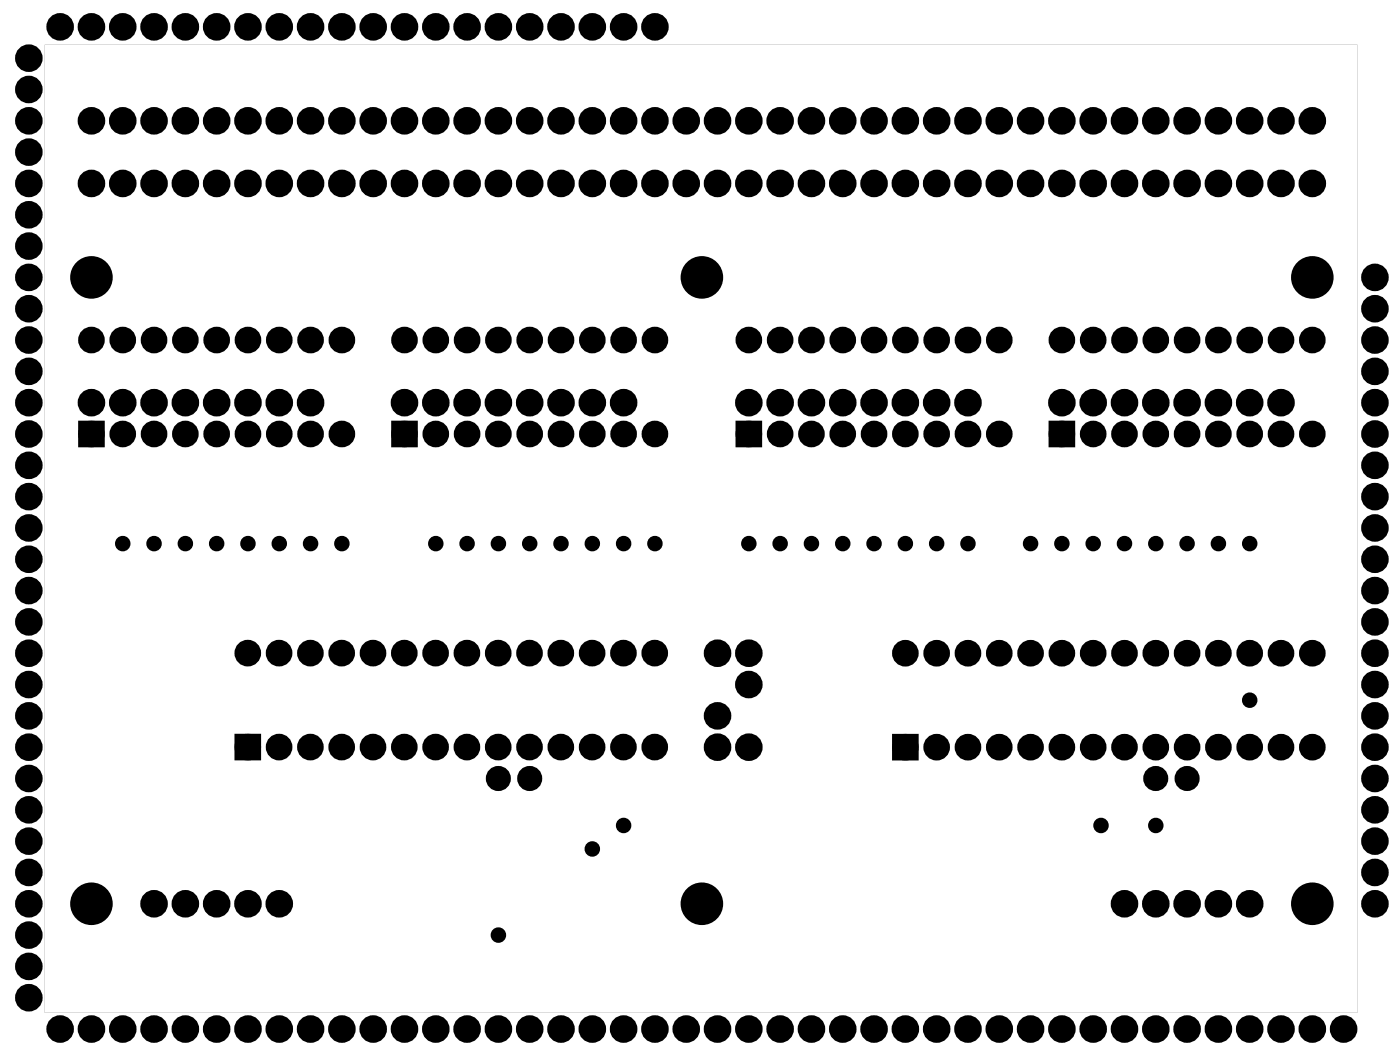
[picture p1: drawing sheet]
<svg xmlns="http://www.w3.org/2000/svg" width="114mm" height="86mm" viewBox="0 0 114 86" stroke-linecap="round" stroke-linejoin="round" font-family="sans-serif">
<g fill="#000">
<path d="M6.7 34.5h1.4v1.4h-1.4zM32.1 34.5h1.4v1.4h-1.4zM60.1 34.5h1.4v1.4h-1.4zM85.5 34.5h1.4v1.4h-1.4zM19.4 59.9h1.4v1.4h-1.4zM72.8 59.9h1.4v1.4h-1.4z"/>
<path d="M3.6 3.6h106.5v78.5h-106.5zM3.6 3.6v78.5h106.5v-78.5z"/>
</g>
<g fill="#000">
<circle cx="2.3" cy="9.8" r=".74"/>
<circle cx="2.3" cy="14.9" r=".74"/>
<circle cx="2.3" cy="7.3" r=".74"/>
<circle cx="2.3" cy="4.7" r=".74"/>
<circle cx="2.3" cy="12.3" r=".74"/>
<circle cx="2.3" cy="17.4" r=".74"/>
<circle cx="2.3" cy="20" r=".74"/>
<circle cx="4.9" cy="2.2" r=".74"/>
<circle cx="7.4" cy="14.9" r=".74"/>
<circle cx="7.4" cy="9.8" r=".74"/>
<circle cx="7.4" cy="2.2" r=".74"/>
<circle cx="10" cy="14.9" r=".74"/>
<circle cx="10" cy="9.8" r=".74"/>
<circle cx="10" cy="2.2" r=".74"/>
<circle cx="12.5" cy="14.9" r=".74"/>
<circle cx="12.5" cy="9.8" r=".74"/>
<circle cx="12.5" cy="2.2" r=".74"/>
<circle cx="15" cy="14.9" r=".74"/>
<circle cx="15" cy="9.8" r=".74"/>
<circle cx="15" cy="2.2" r=".74"/>
<circle cx="17.6" cy="14.9" r=".74"/>
<circle cx="17.6" cy="9.8" r=".74"/>
<circle cx="17.6" cy="2.2" r=".74"/>
<circle cx="20.1" cy="14.9" r=".74"/>
<circle cx="20.1" cy="9.8" r=".74"/>
<circle cx="20.1" cy="2.2" r=".74"/>
<circle cx="22.7" cy="14.9" r=".74"/>
<circle cx="22.7" cy="9.8" r=".74"/>
<circle cx="22.7" cy="2.2" r=".74"/>
<circle cx="25.2" cy="14.9" r=".74"/>
<circle cx="25.2" cy="9.8" r=".74"/>
<circle cx="25.2" cy="2.2" r=".74"/>
<circle cx="27.7" cy="14.9" r=".74"/>
<circle cx="27.7" cy="9.8" r=".74"/>
<circle cx="27.7" cy="2.2" r=".74"/>
<circle cx="30.3" cy="14.9" r=".74"/>
<circle cx="30.3" cy="9.8" r=".74"/>
<circle cx="30.3" cy="2.2" r=".74"/>
<circle cx="32.8" cy="14.9" r=".74"/>
<circle cx="32.8" cy="9.8" r=".74"/>
<circle cx="32.8" cy="2.2" r=".74"/>
<circle cx="35.4" cy="14.9" r=".74"/>
<circle cx="35.4" cy="9.8" r=".74"/>
<circle cx="35.4" cy="2.2" r=".74"/>
<circle cx="37.9" cy="14.9" r=".74"/>
<circle cx="37.9" cy="9.8" r=".74"/>
<circle cx="37.9" cy="2.2" r=".74"/>
<circle cx="40.4" cy="14.9" r=".74"/>
<circle cx="40.4" cy="9.8" r=".74"/>
<circle cx="40.4" cy="2.2" r=".74"/>
<circle cx="43" cy="14.9" r=".74"/>
<circle cx="43" cy="9.8" r=".74"/>
<circle cx="43" cy="2.2" r=".74"/>
<circle cx="45.5" cy="14.9" r=".74"/>
<circle cx="45.5" cy="9.8" r=".74"/>
<circle cx="45.5" cy="2.2" r=".74"/>
<circle cx="48.1" cy="14.9" r=".74"/>
<circle cx="48.1" cy="9.8" r=".74"/>
<circle cx="48.1" cy="2.2" r=".74"/>
<circle cx="50.6" cy="14.9" r=".74"/>
<circle cx="50.6" cy="9.8" r=".74"/>
<circle cx="50.6" cy="2.2" r=".74"/>
<circle cx="53.1" cy="14.9" r=".74"/>
<circle cx="53.1" cy="9.8" r=".74"/>
<circle cx="53.1" cy="2.2" r=".74"/>
<circle cx="55.7" cy="14.9" r=".74"/>
<circle cx="55.7" cy="9.8" r=".74"/>
<circle cx="58.2" cy="14.9" r=".74"/>
<circle cx="58.2" cy="9.8" r=".74"/>
<circle cx="60.8" cy="14.9" r=".74"/>
<circle cx="60.8" cy="9.8" r=".74"/>
<circle cx="63.3" cy="14.9" r=".74"/>
<circle cx="63.3" cy="9.8" r=".74"/>
<circle cx="65.8" cy="14.9" r=".74"/>
<circle cx="65.8" cy="9.8" r=".74"/>
<circle cx="68.4" cy="14.9" r=".74"/>
<circle cx="68.4" cy="9.8" r=".74"/>
<circle cx="70.9" cy="14.9" r=".74"/>
<circle cx="70.9" cy="9.8" r=".74"/>
<circle cx="73.5" cy="14.9" r=".74"/>
<circle cx="73.5" cy="9.8" r=".74"/>
<circle cx="76" cy="14.9" r=".74"/>
<circle cx="76" cy="9.8" r=".74"/>
<circle cx="78.5" cy="14.9" r=".74"/>
<circle cx="78.5" cy="9.8" r=".74"/>
<circle cx="81.1" cy="14.9" r=".74"/>
<circle cx="81.1" cy="9.8" r=".74"/>
<circle cx="83.6" cy="14.9" r=".74"/>
<circle cx="83.6" cy="9.8" r=".74"/>
<circle cx="86.2" cy="14.9" r=".74"/>
<circle cx="86.2" cy="9.8" r=".74"/>
<circle cx="88.7" cy="14.9" r=".74"/>
<circle cx="88.7" cy="9.8" r=".74"/>
<circle cx="91.2" cy="14.9" r=".74"/>
<circle cx="91.2" cy="9.8" r=".74"/>
<circle cx="93.8" cy="14.9" r=".74"/>
<circle cx="93.8" cy="9.8" r=".74"/>
<circle cx="96.3" cy="14.9" r=".74"/>
<circle cx="96.3" cy="9.8" r=".74"/>
<circle cx="98.9" cy="14.9" r=".74"/>
<circle cx="98.9" cy="9.8" r=".74"/>
<circle cx="101.4" cy="14.9" r=".74"/>
<circle cx="101.4" cy="9.8" r=".74"/>
<circle cx="103.9" cy="14.9" r=".74"/>
<circle cx="103.9" cy="9.8" r=".74"/>
<circle cx="106.5" cy="14.9" r=".74"/>
<circle cx="106.5" cy="9.8" r=".74"/>
<circle cx="2.3" cy="22.5" r=".74"/>
<circle cx="2.3" cy="25" r=".74"/>
<circle cx="2.3" cy="32.7" r=".74"/>
<circle cx="2.3" cy="30.1" r=".74"/>
<circle cx="2.3" cy="35.2" r=".74"/>
<circle cx="2.3" cy="37.7" r=".74"/>
<circle cx="2.3" cy="27.6" r=".74"/>
<circle cx="7.4" cy="22.5" r="1.6"/>
<circle cx="7.4" cy="27.6" r=".7"/>
<circle cx="7.4" cy="35.2" r=".7"/>
<circle cx="7.4" cy="32.7" r=".74"/>
<circle cx="10" cy="27.6" r=".7"/>
<circle cx="10" cy="35.2" r=".7"/>
<circle cx="10" cy="32.7" r=".74"/>
<circle cx="12.5" cy="27.6" r=".7"/>
<circle cx="12.5" cy="35.2" r=".7"/>
<circle cx="12.5" cy="32.7" r=".74"/>
<circle cx="15" cy="27.6" r=".7"/>
<circle cx="15" cy="35.2" r=".7"/>
<circle cx="15" cy="32.7" r=".74"/>
<circle cx="17.6" cy="27.6" r=".7"/>
<circle cx="17.6" cy="35.2" r=".7"/>
<circle cx="17.6" cy="32.7" r=".74"/>
<circle cx="20.1" cy="27.6" r=".7"/>
<circle cx="20.1" cy="35.2" r=".7"/>
<circle cx="20.1" cy="32.7" r=".74"/>
<circle cx="22.7" cy="27.6" r=".7"/>
<circle cx="22.7" cy="35.2" r=".7"/>
<circle cx="22.7" cy="32.7" r=".74"/>
<circle cx="25.2" cy="27.6" r=".7"/>
<circle cx="25.2" cy="35.2" r=".7"/>
<circle cx="25.2" cy="32.7" r=".74"/>
<circle cx="27.7" cy="27.6" r=".7"/>
<circle cx="27.7" cy="35.2" r=".7"/>
<circle cx="32.8" cy="27.6" r=".7"/>
<circle cx="32.8" cy="35.2" r=".7"/>
<circle cx="32.8" cy="32.7" r=".74"/>
<circle cx="35.4" cy="27.6" r=".7"/>
<circle cx="35.4" cy="35.2" r=".7"/>
<circle cx="35.4" cy="32.7" r=".74"/>
<circle cx="37.9" cy="27.6" r=".7"/>
<circle cx="37.9" cy="35.2" r=".7"/>
<circle cx="37.9" cy="32.7" r=".74"/>
<circle cx="40.4" cy="27.6" r=".7"/>
<circle cx="40.4" cy="35.2" r=".7"/>
<circle cx="40.4" cy="32.7" r=".74"/>
<circle cx="43" cy="27.6" r=".7"/>
<circle cx="43" cy="35.2" r=".7"/>
<circle cx="43" cy="32.7" r=".74"/>
<circle cx="45.5" cy="27.6" r=".7"/>
<circle cx="45.5" cy="35.2" r=".7"/>
<circle cx="45.5" cy="32.7" r=".74"/>
<circle cx="48.1" cy="27.6" r=".7"/>
<circle cx="48.1" cy="35.2" r=".7"/>
<circle cx="48.1" cy="32.7" r=".74"/>
<circle cx="50.6" cy="27.6" r=".7"/>
<circle cx="50.6" cy="35.2" r=".7"/>
<circle cx="50.6" cy="32.7" r=".74"/>
<circle cx="53.1" cy="27.6" r=".7"/>
<circle cx="53.1" cy="35.2" r=".7"/>
<circle cx="57" cy="22.5" r="1.6"/>
<circle cx="60.8" cy="27.6" r=".7"/>
<circle cx="60.8" cy="35.2" r=".7"/>
<circle cx="60.8" cy="32.7" r=".74"/>
<circle cx="63.3" cy="27.6" r=".7"/>
<circle cx="63.3" cy="35.2" r=".7"/>
<circle cx="63.3" cy="32.7" r=".74"/>
<circle cx="65.8" cy="27.6" r=".7"/>
<circle cx="65.8" cy="35.2" r=".7"/>
<circle cx="65.8" cy="32.7" r=".74"/>
<circle cx="68.4" cy="27.6" r=".7"/>
<circle cx="68.4" cy="35.2" r=".7"/>
<circle cx="68.4" cy="32.7" r=".74"/>
<circle cx="70.9" cy="27.6" r=".7"/>
<circle cx="70.9" cy="35.2" r=".7"/>
<circle cx="70.9" cy="32.7" r=".74"/>
<circle cx="73.5" cy="27.6" r=".7"/>
<circle cx="73.5" cy="35.2" r=".7"/>
<circle cx="73.5" cy="32.7" r=".74"/>
<circle cx="76" cy="27.6" r=".7"/>
<circle cx="76" cy="35.2" r=".7"/>
<circle cx="76" cy="32.7" r=".74"/>
<circle cx="78.5" cy="27.6" r=".7"/>
<circle cx="78.5" cy="35.2" r=".7"/>
<circle cx="78.5" cy="32.7" r=".74"/>
<circle cx="81.1" cy="27.6" r=".7"/>
<circle cx="81.1" cy="35.2" r=".7"/>
<circle cx="86.2" cy="27.6" r=".7"/>
<circle cx="86.2" cy="35.2" r=".7"/>
<circle cx="86.2" cy="32.7" r=".74"/>
<circle cx="88.7" cy="27.6" r=".7"/>
<circle cx="88.7" cy="35.2" r=".7"/>
<circle cx="88.7" cy="32.7" r=".74"/>
<circle cx="91.2" cy="27.6" r=".7"/>
<circle cx="91.2" cy="35.2" r=".7"/>
<circle cx="91.2" cy="32.7" r=".74"/>
<circle cx="93.8" cy="27.6" r=".7"/>
<circle cx="93.8" cy="35.2" r=".7"/>
<circle cx="93.8" cy="32.7" r=".74"/>
<circle cx="96.3" cy="27.6" r=".7"/>
<circle cx="96.3" cy="35.2" r=".7"/>
<circle cx="96.3" cy="32.7" r=".74"/>
<circle cx="98.9" cy="27.6" r=".7"/>
<circle cx="98.9" cy="35.2" r=".7"/>
<circle cx="98.9" cy="32.7" r=".74"/>
<circle cx="101.4" cy="27.6" r=".7"/>
<circle cx="101.4" cy="35.2" r=".7"/>
<circle cx="101.4" cy="32.7" r=".74"/>
<circle cx="103.9" cy="27.6" r=".7"/>
<circle cx="103.9" cy="35.2" r=".7"/>
<circle cx="103.9" cy="32.7" r=".74"/>
<circle cx="106.5" cy="22.5" r="1.6"/>
<circle cx="106.5" cy="27.6" r=".7"/>
<circle cx="106.5" cy="35.2" r=".7"/>
<circle cx="111.6" cy="35.2" r=".74"/>
<circle cx="111.6" cy="37.7" r=".74"/>
<circle cx="111.6" cy="22.5" r=".74"/>
<circle cx="111.6" cy="25" r=".74"/>
<circle cx="111.6" cy="27.6" r=".74"/>
<circle cx="111.6" cy="30.1" r=".74"/>
<circle cx="111.6" cy="32.7" r=".74"/>
<circle cx="2.3" cy="50.4" r=".74"/>
<circle cx="2.3" cy="53" r=".74"/>
<circle cx="2.3" cy="58.1" r=".74"/>
<circle cx="2.3" cy="47.9" r=".74"/>
<circle cx="2.3" cy="55.5" r=".74"/>
<circle cx="2.3" cy="45.4" r=".74"/>
<circle cx="2.3" cy="40.3" r=".74"/>
<circle cx="2.3" cy="42.8" r=".74"/>
<circle cx="10" cy="44.1" r=".35"/>
<circle cx="12.5" cy="44.1" r=".35"/>
<circle cx="15" cy="44.1" r=".35"/>
<circle cx="17.6" cy="44.1" r=".35"/>
<circle cx="20.1" cy="53" r=".7"/>
<circle cx="20.1" cy="44.1" r=".35"/>
<circle cx="22.6" cy="53" r=".7"/>
<circle cx="22.7" cy="44.1" r=".35"/>
<circle cx="25.2" cy="53" r=".7"/>
<circle cx="25.2" cy="44.1" r=".35"/>
<circle cx="27.7" cy="53" r=".7"/>
<circle cx="27.7" cy="44.1" r=".35"/>
<circle cx="30.3" cy="53" r=".7"/>
<circle cx="32.8" cy="53" r=".7"/>
<circle cx="35.3" cy="53" r=".7"/>
<circle cx="35.4" cy="44.1" r=".35"/>
<circle cx="37.9" cy="53" r=".7"/>
<circle cx="37.9" cy="44.1" r=".35"/>
<circle cx="40.4" cy="53" r=".7"/>
<circle cx="40.4" cy="44.1" r=".35"/>
<circle cx="43" cy="53" r=".7"/>
<circle cx="43" cy="44.1" r=".35"/>
<circle cx="45.5" cy="53" r=".7"/>
<circle cx="45.5" cy="44.1" r=".35"/>
<circle cx="48" cy="53" r=".7"/>
<circle cx="48.1" cy="44.1" r=".35"/>
<circle cx="50.6" cy="53" r=".7"/>
<circle cx="50.6" cy="44.1" r=".35"/>
<circle cx="53.1" cy="53" r=".7"/>
<circle cx="53.1" cy="44.1" r=".35"/>
<circle cx="58.2" cy="53" r=".74"/>
<circle cx="58.2" cy="58.1" r=".74"/>
<circle cx="60.8" cy="53" r=".74"/>
<circle cx="60.8" cy="44.1" r=".35"/>
<circle cx="60.8" cy="55.5" r=".74"/>
<circle cx="63.3" cy="44.1" r=".35"/>
<circle cx="65.8" cy="44.1" r=".35"/>
<circle cx="68.4" cy="44.1" r=".35"/>
<circle cx="70.9" cy="44.1" r=".35"/>
<circle cx="73.5" cy="44.1" r=".35"/>
<circle cx="73.5" cy="53" r=".7"/>
<circle cx="76" cy="44.1" r=".35"/>
<circle cx="76" cy="53" r=".7"/>
<circle cx="78.5" cy="44.1" r=".35"/>
<circle cx="78.5" cy="53" r=".7"/>
<circle cx="81.1" cy="53" r=".7"/>
<circle cx="83.6" cy="44.1" r=".35"/>
<circle cx="83.6" cy="53" r=".7"/>
<circle cx="86.2" cy="44.1" r=".35"/>
<circle cx="86.2" cy="53" r=".7"/>
<circle cx="88.7" cy="44.1" r=".35"/>
<circle cx="88.7" cy="53" r=".7"/>
<circle cx="91.2" cy="44.1" r=".35"/>
<circle cx="91.2" cy="53" r=".7"/>
<circle cx="93.8" cy="44.1" r=".35"/>
<circle cx="93.8" cy="53" r=".7"/>
<circle cx="96.3" cy="44.1" r=".35"/>
<circle cx="96.3" cy="53" r=".7"/>
<circle cx="98.9" cy="44.1" r=".35"/>
<circle cx="98.9" cy="53" r=".7"/>
<circle cx="101.4" cy="56.8" r=".35"/>
<circle cx="101.4" cy="44.1" r=".35"/>
<circle cx="101.4" cy="53" r=".7"/>
<circle cx="103.9" cy="53" r=".7"/>
<circle cx="106.5" cy="53" r=".7"/>
<circle cx="111.6" cy="40.3" r=".74"/>
<circle cx="111.6" cy="53" r=".74"/>
<circle cx="111.6" cy="55.5" r=".74"/>
<circle cx="111.6" cy="58.1" r=".74"/>
<circle cx="111.6" cy="45.4" r=".74"/>
<circle cx="111.6" cy="42.8" r=".74"/>
<circle cx="111.6" cy="50.4" r=".74"/>
<circle cx="111.6" cy="47.9" r=".74"/>
<circle cx="2.3" cy="70.8" r=".74"/>
<circle cx="2.3" cy="75.8" r=".74"/>
<circle cx="2.3" cy="65.7" r=".74"/>
<circle cx="2.3" cy="60.6" r=".74"/>
<circle cx="2.3" cy="63.1" r=".74"/>
<circle cx="2.3" cy="68.2" r=".74"/>
<circle cx="2.3" cy="78.4" r=".74"/>
<circle cx="2.3" cy="73.3" r=".74"/>
<circle cx="7.4" cy="73.3" r="1.6"/>
<circle cx="12.5" cy="73.3" r=".74"/>
<circle cx="15" cy="73.3" r=".74"/>
<circle cx="17.6" cy="73.3" r=".74"/>
<circle cx="20.1" cy="60.6" r=".7"/>
<circle cx="20.1" cy="73.3" r=".74"/>
<circle cx="22.6" cy="60.6" r=".7"/>
<circle cx="22.7" cy="73.3" r=".74"/>
<circle cx="25.2" cy="60.6" r=".7"/>
<circle cx="27.7" cy="60.6" r=".7"/>
<circle cx="30.3" cy="60.6" r=".7"/>
<circle cx="32.8" cy="60.6" r=".7"/>
<circle cx="35.3" cy="60.6" r=".7"/>
<circle cx="37.9" cy="60.6" r=".7"/>
<circle cx="40.4" cy="60.6" r=".7"/>
<circle cx="40.4" cy="63.1" r=".64"/>
<circle cx="40.4" cy="75.8" r=".35"/>
<circle cx="43" cy="60.6" r=".7"/>
<circle cx="43" cy="63.1" r=".64"/>
<circle cx="45.5" cy="60.6" r=".7"/>
<circle cx="48" cy="60.6" r=".7"/>
<circle cx="48.1" cy="68.9" r=".35"/>
<circle cx="50.6" cy="60.6" r=".7"/>
<circle cx="50.6" cy="66.9" r=".35"/>
<circle cx="53.1" cy="60.6" r=".7"/>
<circle cx="56.9" cy="73.3" r="1.6"/>
<circle cx="58.2" cy="60.6" r=".74"/>
<circle cx="60.8" cy="60.6" r=".74"/>
<circle cx="73.5" cy="60.6" r=".7"/>
<circle cx="76" cy="60.6" r=".7"/>
<circle cx="78.5" cy="60.6" r=".7"/>
<circle cx="81.1" cy="60.6" r=".7"/>
<circle cx="83.6" cy="60.6" r=".7"/>
<circle cx="86.2" cy="60.6" r=".7"/>
<circle cx="88.7" cy="60.6" r=".7"/>
<circle cx="89.3" cy="66.9" r=".35"/>
<circle cx="91.2" cy="60.6" r=".7"/>
<circle cx="91.2" cy="73.3" r=".74"/>
<circle cx="93.8" cy="63.1" r=".64"/>
<circle cx="93.8" cy="66.9" r=".35"/>
<circle cx="93.8" cy="60.6" r=".7"/>
<circle cx="93.8" cy="73.3" r=".74"/>
<circle cx="96.3" cy="63.1" r=".64"/>
<circle cx="96.3" cy="60.6" r=".7"/>
<circle cx="96.3" cy="73.3" r=".74"/>
<circle cx="98.9" cy="60.6" r=".7"/>
<circle cx="98.9" cy="73.3" r=".74"/>
<circle cx="101.4" cy="60.6" r=".7"/>
<circle cx="101.4" cy="73.3" r=".74"/>
<circle cx="103.9" cy="60.6" r=".7"/>
<circle cx="106.5" cy="73.3" r="1.6"/>
<circle cx="106.5" cy="60.6" r=".7"/>
<circle cx="111.6" cy="70.8" r=".74"/>
<circle cx="111.6" cy="68.2" r=".74"/>
<circle cx="111.6" cy="65.7" r=".74"/>
<circle cx="111.6" cy="63.1" r=".74"/>
<circle cx="111.6" cy="73.3" r=".74"/>
<circle cx="111.6" cy="60.6" r=".74"/>
<circle cx="2.3" cy="80.9" r=".74"/>
<circle cx="4.9" cy="83.5" r=".74"/>
<circle cx="7.4" cy="83.5" r=".74"/>
<circle cx="10" cy="83.5" r=".74"/>
<circle cx="12.5" cy="83.5" r=".74"/>
<circle cx="15" cy="83.5" r=".74"/>
<circle cx="17.6" cy="83.5" r=".74"/>
<circle cx="20.1" cy="83.5" r=".74"/>
<circle cx="22.7" cy="83.5" r=".74"/>
<circle cx="25.2" cy="83.5" r=".74"/>
<circle cx="27.7" cy="83.5" r=".74"/>
<circle cx="30.3" cy="83.5" r=".74"/>
<circle cx="32.8" cy="83.5" r=".74"/>
<circle cx="35.4" cy="83.5" r=".74"/>
<circle cx="37.9" cy="83.5" r=".74"/>
<circle cx="40.4" cy="83.5" r=".74"/>
<circle cx="43" cy="83.5" r=".74"/>
<circle cx="45.5" cy="83.5" r=".74"/>
<circle cx="48.1" cy="83.5" r=".74"/>
<circle cx="50.6" cy="83.5" r=".74"/>
<circle cx="53.1" cy="83.5" r=".74"/>
<circle cx="55.7" cy="83.5" r=".74"/>
<circle cx="58.2" cy="83.5" r=".74"/>
<circle cx="60.8" cy="83.5" r=".74"/>
<circle cx="63.3" cy="83.5" r=".74"/>
<circle cx="65.8" cy="83.5" r=".74"/>
<circle cx="68.4" cy="83.5" r=".74"/>
<circle cx="70.9" cy="83.5" r=".74"/>
<circle cx="73.5" cy="83.5" r=".74"/>
<circle cx="76" cy="83.5" r=".74"/>
<circle cx="78.5" cy="83.5" r=".74"/>
<circle cx="81.1" cy="83.5" r=".74"/>
<circle cx="83.6" cy="83.5" r=".74"/>
<circle cx="86.2" cy="83.5" r=".74"/>
<circle cx="88.7" cy="83.5" r=".74"/>
<circle cx="91.2" cy="83.5" r=".74"/>
<circle cx="93.8" cy="83.5" r=".74"/>
<circle cx="96.3" cy="83.5" r=".74"/>
<circle cx="98.9" cy="83.5" r=".74"/>
<circle cx="101.4" cy="83.5" r=".74"/>
<circle cx="103.9" cy="83.5" r=".74"/>
<circle cx="106.5" cy="83.5" r=".74"/>
<circle cx="109" cy="83.5" r=".74"/>
</g>
<g fill="none" stroke="#000" stroke-width=".55">
<circle cx="10" cy="44.1" r=".35"/>
<circle cx="12.5" cy="44.1" r=".35"/>
<circle cx="15" cy="44.1" r=".35"/>
<circle cx="17.6" cy="44.1" r=".35"/>
<circle cx="20.1" cy="44.1" r=".35"/>
<circle cx="22.7" cy="44.1" r=".35"/>
<circle cx="25.2" cy="44.1" r=".35"/>
<circle cx="27.7" cy="44.1" r=".35"/>
<circle cx="35.4" cy="44.1" r=".35"/>
<circle cx="37.9" cy="44.1" r=".35"/>
<circle cx="40.4" cy="44.1" r=".35"/>
<circle cx="43" cy="44.1" r=".35"/>
<circle cx="45.5" cy="44.1" r=".35"/>
<circle cx="48.1" cy="44.1" r=".35"/>
<circle cx="50.6" cy="44.1" r=".35"/>
<circle cx="53.1" cy="44.1" r=".35"/>
<circle cx="60.8" cy="44.1" r=".35"/>
<circle cx="63.3" cy="44.1" r=".35"/>
<circle cx="65.8" cy="44.1" r=".35"/>
<circle cx="68.4" cy="44.1" r=".35"/>
<circle cx="70.9" cy="44.1" r=".35"/>
<circle cx="73.5" cy="44.1" r=".35"/>
<circle cx="76" cy="44.1" r=".35"/>
<circle cx="78.5" cy="44.1" r=".35"/>
<circle cx="83.6" cy="44.1" r=".35"/>
<circle cx="86.2" cy="44.1" r=".35"/>
<circle cx="88.7" cy="44.1" r=".35"/>
<circle cx="91.2" cy="44.1" r=".35"/>
<circle cx="93.8" cy="44.1" r=".35"/>
<circle cx="96.3" cy="44.1" r=".35"/>
<circle cx="98.9" cy="44.1" r=".35"/>
<circle cx="101.4" cy="56.8" r=".35"/>
<circle cx="101.4" cy="44.1" r=".35"/>
<circle cx="40.4" cy="75.8" r=".35"/>
<circle cx="48.1" cy="68.9" r=".35"/>
<circle cx="50.6" cy="66.9" r=".35"/>
<circle cx="89.3" cy="66.9" r=".35"/>
<circle cx="93.8" cy="66.9" r=".35"/>
</g>
<g fill="none" stroke="#000" stroke-width=".76" stroke-linecap="butt">
<path d="M6.7 34.5h1.4v1.4h-1.4zM32.1 34.5h1.4v1.4h-1.4zM60.1 34.5h1.4v1.4h-1.4zM85.5 34.5h1.4v1.4h-1.4zM19.4 59.9h1.4v1.4h-1.4zM72.8 59.9h1.4v1.4h-1.4z"/>
<circle cx="2.3" cy="7.3" r=".74"/>
<circle cx="2.3" cy="4.7" r=".74"/>
<circle cx="2.3" cy="12.3" r=".74"/>
<circle cx="2.3" cy="9.8" r=".74"/>
<circle cx="2.3" cy="17.4" r=".74"/>
<circle cx="2.3" cy="20" r=".74"/>
<circle cx="2.3" cy="14.9" r=".74"/>
<circle cx="4.9" cy="2.2" r=".74"/>
<circle cx="7.4" cy="9.8" r=".74"/>
<circle cx="7.4" cy="14.9" r=".74"/>
<circle cx="7.4" cy="2.2" r=".74"/>
<circle cx="10" cy="9.8" r=".74"/>
<circle cx="10" cy="14.9" r=".74"/>
<circle cx="10" cy="2.2" r=".74"/>
<circle cx="12.5" cy="9.8" r=".74"/>
<circle cx="12.5" cy="14.9" r=".74"/>
<circle cx="12.5" cy="2.2" r=".74"/>
<circle cx="15" cy="9.8" r=".74"/>
<circle cx="15" cy="14.9" r=".74"/>
<circle cx="15" cy="2.2" r=".74"/>
<circle cx="17.6" cy="14.9" r=".74"/>
<circle cx="17.6" cy="9.8" r=".74"/>
<circle cx="17.6" cy="2.2" r=".74"/>
<circle cx="20.1" cy="9.8" r=".74"/>
<circle cx="20.1" cy="14.9" r=".74"/>
<circle cx="20.1" cy="2.2" r=".74"/>
<circle cx="22.7" cy="14.9" r=".74"/>
<circle cx="22.7" cy="9.8" r=".74"/>
<circle cx="22.7" cy="2.2" r=".74"/>
<circle cx="25.2" cy="9.8" r=".74"/>
<circle cx="25.2" cy="14.9" r=".74"/>
<circle cx="25.2" cy="2.2" r=".74"/>
<circle cx="27.7" cy="9.8" r=".74"/>
<circle cx="27.7" cy="14.9" r=".74"/>
<circle cx="27.7" cy="2.2" r=".74"/>
<circle cx="30.3" cy="9.8" r=".74"/>
<circle cx="30.3" cy="14.9" r=".74"/>
<circle cx="30.3" cy="2.2" r=".74"/>
<circle cx="32.8" cy="9.8" r=".74"/>
<circle cx="32.8" cy="14.9" r=".74"/>
<circle cx="32.8" cy="2.2" r=".74"/>
<circle cx="35.4" cy="9.8" r=".74"/>
<circle cx="35.4" cy="14.9" r=".74"/>
<circle cx="35.4" cy="2.2" r=".74"/>
<circle cx="37.9" cy="9.8" r=".74"/>
<circle cx="37.9" cy="14.9" r=".74"/>
<circle cx="37.9" cy="2.2" r=".74"/>
<circle cx="40.4" cy="9.8" r=".74"/>
<circle cx="40.4" cy="14.9" r=".74"/>
<circle cx="40.4" cy="2.2" r=".74"/>
<circle cx="43" cy="9.8" r=".74"/>
<circle cx="43" cy="14.9" r=".74"/>
<circle cx="43" cy="2.2" r=".74"/>
<circle cx="45.5" cy="9.8" r=".74"/>
<circle cx="45.5" cy="14.9" r=".74"/>
<circle cx="45.5" cy="2.2" r=".74"/>
<circle cx="48.1" cy="9.8" r=".74"/>
<circle cx="48.1" cy="14.9" r=".74"/>
<circle cx="48.1" cy="2.2" r=".74"/>
<circle cx="50.6" cy="9.8" r=".74"/>
<circle cx="50.6" cy="14.9" r=".74"/>
<circle cx="50.6" cy="2.2" r=".74"/>
<circle cx="53.1" cy="9.8" r=".74"/>
<circle cx="53.1" cy="14.9" r=".74"/>
<circle cx="53.1" cy="2.2" r=".74"/>
<circle cx="55.7" cy="9.8" r=".74"/>
<circle cx="55.7" cy="14.9" r=".74"/>
<circle cx="58.2" cy="9.8" r=".74"/>
<circle cx="58.2" cy="14.9" r=".74"/>
<circle cx="60.8" cy="9.8" r=".74"/>
<circle cx="60.8" cy="14.9" r=".74"/>
<circle cx="63.3" cy="14.9" r=".74"/>
<circle cx="63.3" cy="9.8" r=".74"/>
<circle cx="65.8" cy="14.9" r=".74"/>
<circle cx="65.8" cy="9.8" r=".74"/>
<circle cx="68.4" cy="14.9" r=".74"/>
<circle cx="68.4" cy="9.8" r=".74"/>
<circle cx="70.9" cy="14.9" r=".74"/>
<circle cx="70.9" cy="9.8" r=".74"/>
<circle cx="73.5" cy="14.9" r=".74"/>
<circle cx="73.5" cy="9.8" r=".74"/>
<circle cx="76" cy="14.9" r=".74"/>
<circle cx="76" cy="9.8" r=".74"/>
<circle cx="78.5" cy="14.9" r=".74"/>
<circle cx="78.5" cy="9.8" r=".74"/>
<circle cx="81.1" cy="14.9" r=".74"/>
<circle cx="81.1" cy="9.8" r=".74"/>
<circle cx="83.6" cy="14.9" r=".74"/>
<circle cx="83.6" cy="9.8" r=".74"/>
<circle cx="86.2" cy="9.8" r=".74"/>
<circle cx="86.2" cy="14.9" r=".74"/>
<circle cx="88.7" cy="9.8" r=".74"/>
<circle cx="88.7" cy="14.9" r=".74"/>
<circle cx="91.2" cy="14.9" r=".74"/>
<circle cx="91.2" cy="9.8" r=".74"/>
<circle cx="93.8" cy="9.8" r=".74"/>
<circle cx="93.8" cy="14.9" r=".74"/>
<circle cx="96.3" cy="14.9" r=".74"/>
<circle cx="96.3" cy="9.8" r=".74"/>
<circle cx="98.9" cy="14.9" r=".74"/>
<circle cx="98.9" cy="9.8" r=".74"/>
<circle cx="101.4" cy="14.9" r=".74"/>
<circle cx="101.4" cy="9.8" r=".74"/>
<circle cx="103.9" cy="9.8" r=".74"/>
<circle cx="103.9" cy="14.9" r=".74"/>
<circle cx="106.5" cy="9.8" r=".74"/>
<circle cx="106.5" cy="14.9" r=".74"/>
<circle cx="2.3" cy="27.6" r=".74"/>
<circle cx="2.3" cy="35.2" r=".74"/>
<circle cx="2.3" cy="37.7" r=".74"/>
<circle cx="2.3" cy="32.7" r=".74"/>
<circle cx="2.3" cy="30.1" r=".74"/>
<circle cx="2.3" cy="25" r=".74"/>
<circle cx="2.3" cy="22.5" r=".74"/>
<circle cx="7.4" cy="27.6" r=".7"/>
<circle cx="7.4" cy="35.2" r=".7"/>
<circle cx="7.4" cy="32.7" r=".74"/>
<circle cx="10" cy="27.6" r=".7"/>
<circle cx="10" cy="35.2" r=".7"/>
<circle cx="10" cy="32.7" r=".74"/>
<circle cx="12.5" cy="27.6" r=".7"/>
<circle cx="12.5" cy="35.2" r=".7"/>
<circle cx="12.5" cy="32.7" r=".74"/>
<circle cx="15" cy="27.6" r=".7"/>
<circle cx="15" cy="35.2" r=".7"/>
<circle cx="15" cy="32.7" r=".74"/>
<circle cx="17.6" cy="27.6" r=".7"/>
<circle cx="17.6" cy="35.2" r=".7"/>
<circle cx="17.6" cy="32.7" r=".74"/>
<circle cx="20.1" cy="27.6" r=".7"/>
<circle cx="20.1" cy="35.2" r=".7"/>
<circle cx="20.1" cy="32.7" r=".74"/>
<circle cx="22.7" cy="27.6" r=".7"/>
<circle cx="22.7" cy="35.2" r=".7"/>
<circle cx="22.7" cy="32.7" r=".74"/>
<circle cx="25.2" cy="27.6" r=".7"/>
<circle cx="25.2" cy="35.2" r=".7"/>
<circle cx="25.2" cy="32.7" r=".74"/>
<circle cx="27.7" cy="27.6" r=".7"/>
<circle cx="27.7" cy="35.2" r=".7"/>
<circle cx="32.8" cy="27.6" r=".7"/>
<circle cx="32.8" cy="35.2" r=".7"/>
<circle cx="32.8" cy="32.7" r=".74"/>
<circle cx="35.4" cy="27.6" r=".7"/>
<circle cx="35.4" cy="35.2" r=".7"/>
<circle cx="35.4" cy="32.7" r=".74"/>
<circle cx="37.9" cy="27.6" r=".7"/>
<circle cx="37.9" cy="35.2" r=".7"/>
<circle cx="37.9" cy="32.7" r=".74"/>
<circle cx="40.4" cy="27.6" r=".7"/>
<circle cx="40.4" cy="35.2" r=".7"/>
<circle cx="40.4" cy="32.7" r=".74"/>
<circle cx="43" cy="27.6" r=".7"/>
<circle cx="43" cy="35.2" r=".7"/>
<circle cx="43" cy="32.7" r=".74"/>
<circle cx="45.5" cy="27.6" r=".7"/>
<circle cx="45.5" cy="35.2" r=".7"/>
<circle cx="45.5" cy="32.7" r=".74"/>
<circle cx="48.1" cy="27.6" r=".7"/>
<circle cx="48.1" cy="35.2" r=".7"/>
<circle cx="48.1" cy="32.7" r=".74"/>
<circle cx="50.6" cy="27.6" r=".7"/>
<circle cx="50.6" cy="35.2" r=".7"/>
<circle cx="50.6" cy="32.7" r=".74"/>
<circle cx="53.1" cy="27.6" r=".7"/>
<circle cx="53.1" cy="35.2" r=".7"/>
<circle cx="60.8" cy="27.6" r=".7"/>
<circle cx="60.8" cy="35.2" r=".7"/>
<circle cx="60.8" cy="32.7" r=".74"/>
<circle cx="63.3" cy="27.6" r=".7"/>
<circle cx="63.3" cy="35.2" r=".7"/>
<circle cx="63.3" cy="32.7" r=".74"/>
<circle cx="65.8" cy="27.6" r=".7"/>
<circle cx="65.8" cy="35.2" r=".7"/>
<circle cx="65.8" cy="32.7" r=".74"/>
<circle cx="68.4" cy="27.6" r=".7"/>
<circle cx="68.4" cy="35.2" r=".7"/>
<circle cx="68.4" cy="32.7" r=".74"/>
<circle cx="70.9" cy="27.6" r=".7"/>
<circle cx="70.9" cy="35.2" r=".7"/>
<circle cx="70.9" cy="32.7" r=".74"/>
<circle cx="73.5" cy="27.6" r=".7"/>
<circle cx="73.5" cy="35.2" r=".7"/>
<circle cx="73.5" cy="32.7" r=".74"/>
<circle cx="76" cy="27.6" r=".7"/>
<circle cx="76" cy="35.2" r=".7"/>
<circle cx="76" cy="32.7" r=".74"/>
<circle cx="78.5" cy="27.6" r=".7"/>
<circle cx="78.5" cy="35.2" r=".7"/>
<circle cx="78.5" cy="32.7" r=".74"/>
<circle cx="81.1" cy="27.6" r=".7"/>
<circle cx="81.1" cy="35.2" r=".7"/>
<circle cx="86.2" cy="27.6" r=".7"/>
<circle cx="86.2" cy="35.2" r=".7"/>
<circle cx="86.2" cy="32.7" r=".74"/>
<circle cx="88.7" cy="27.6" r=".7"/>
<circle cx="88.7" cy="35.2" r=".7"/>
<circle cx="88.7" cy="32.7" r=".74"/>
<circle cx="91.2" cy="27.6" r=".7"/>
<circle cx="91.2" cy="35.2" r=".7"/>
<circle cx="91.2" cy="32.7" r=".74"/>
<circle cx="93.8" cy="27.6" r=".7"/>
<circle cx="93.8" cy="35.2" r=".7"/>
<circle cx="93.8" cy="32.7" r=".74"/>
<circle cx="96.3" cy="27.6" r=".7"/>
<circle cx="96.3" cy="35.2" r=".7"/>
<circle cx="96.3" cy="32.7" r=".74"/>
<circle cx="98.9" cy="27.6" r=".7"/>
<circle cx="98.9" cy="35.2" r=".7"/>
<circle cx="98.9" cy="32.7" r=".74"/>
<circle cx="101.4" cy="27.6" r=".7"/>
<circle cx="101.4" cy="35.2" r=".7"/>
<circle cx="101.4" cy="32.7" r=".74"/>
<circle cx="103.9" cy="27.6" r=".7"/>
<circle cx="103.9" cy="35.2" r=".7"/>
<circle cx="103.9" cy="32.7" r=".74"/>
<circle cx="106.5" cy="27.6" r=".7"/>
<circle cx="106.5" cy="35.2" r=".7"/>
<circle cx="111.6" cy="25" r=".74"/>
<circle cx="111.6" cy="22.5" r=".74"/>
<circle cx="111.6" cy="27.6" r=".74"/>
<circle cx="111.6" cy="30.1" r=".74"/>
<circle cx="111.6" cy="37.7" r=".74"/>
<circle cx="111.6" cy="32.7" r=".74"/>
<circle cx="111.6" cy="35.2" r=".74"/>
<circle cx="2.3" cy="58.1" r=".74"/>
<circle cx="2.3" cy="47.9" r=".74"/>
<circle cx="2.3" cy="42.8" r=".74"/>
<circle cx="2.3" cy="40.3" r=".74"/>
<circle cx="2.3" cy="45.4" r=".74"/>
<circle cx="2.3" cy="53" r=".74"/>
<circle cx="2.3" cy="55.5" r=".74"/>
<circle cx="2.3" cy="50.4" r=".74"/>
<circle cx="20.1" cy="53" r=".7"/>
<circle cx="22.6" cy="53" r=".7"/>
<circle cx="25.2" cy="53" r=".7"/>
<circle cx="27.7" cy="53" r=".7"/>
<circle cx="30.3" cy="53" r=".7"/>
<circle cx="32.8" cy="53" r=".7"/>
<circle cx="35.3" cy="53" r=".7"/>
<circle cx="37.9" cy="53" r=".7"/>
<circle cx="40.4" cy="53" r=".7"/>
<circle cx="43" cy="53" r=".7"/>
<circle cx="45.5" cy="53" r=".7"/>
<circle cx="48" cy="53" r=".7"/>
<circle cx="50.6" cy="53" r=".7"/>
<circle cx="53.1" cy="53" r=".7"/>
<circle cx="58.2" cy="53" r=".74"/>
<circle cx="58.2" cy="58.1" r=".74"/>
<circle cx="60.8" cy="53" r=".74"/>
<circle cx="60.8" cy="55.5" r=".74"/>
<circle cx="73.5" cy="53" r=".7"/>
<circle cx="76" cy="53" r=".7"/>
<circle cx="78.5" cy="53" r=".7"/>
<circle cx="81.1" cy="53" r=".7"/>
<circle cx="83.6" cy="53" r=".7"/>
<circle cx="86.2" cy="53" r=".7"/>
<circle cx="88.7" cy="53" r=".7"/>
<circle cx="91.2" cy="53" r=".7"/>
<circle cx="93.8" cy="53" r=".7"/>
<circle cx="96.3" cy="53" r=".7"/>
<circle cx="98.9" cy="53" r=".7"/>
<circle cx="101.4" cy="53" r=".7"/>
<circle cx="103.9" cy="53" r=".7"/>
<circle cx="106.5" cy="53" r=".7"/>
<circle cx="111.6" cy="53" r=".74"/>
<circle cx="111.6" cy="55.5" r=".74"/>
<circle cx="111.6" cy="50.4" r=".74"/>
<circle cx="111.6" cy="58.1" r=".74"/>
<circle cx="111.6" cy="45.4" r=".74"/>
<circle cx="111.6" cy="47.9" r=".74"/>
<circle cx="111.6" cy="42.8" r=".74"/>
<circle cx="111.6" cy="40.3" r=".74"/>
<circle cx="2.3" cy="65.7" r=".74"/>
<circle cx="2.3" cy="73.3" r=".74"/>
<circle cx="2.3" cy="60.6" r=".74"/>
<circle cx="2.3" cy="68.2" r=".74"/>
<circle cx="2.3" cy="75.8" r=".74"/>
<circle cx="2.3" cy="78.4" r=".74"/>
<circle cx="2.3" cy="63.1" r=".74"/>
<circle cx="2.3" cy="70.8" r=".74"/>
<circle cx="12.5" cy="73.3" r=".74"/>
<circle cx="15" cy="73.3" r=".74"/>
<circle cx="17.6" cy="73.3" r=".74"/>
<circle cx="20.1" cy="60.6" r=".7"/>
<circle cx="20.1" cy="73.3" r=".74"/>
<circle cx="22.6" cy="60.6" r=".7"/>
<circle cx="22.7" cy="73.3" r=".74"/>
<circle cx="25.2" cy="60.6" r=".7"/>
<circle cx="27.7" cy="60.6" r=".7"/>
<circle cx="30.3" cy="60.6" r=".7"/>
<circle cx="32.8" cy="60.6" r=".7"/>
<circle cx="35.3" cy="60.6" r=".7"/>
<circle cx="37.9" cy="60.6" r=".7"/>
<circle cx="40.4" cy="60.6" r=".7"/>
<circle cx="40.4" cy="63.1" r=".64"/>
<circle cx="43" cy="60.6" r=".7"/>
<circle cx="43" cy="63.1" r=".64"/>
<circle cx="45.5" cy="60.6" r=".7"/>
<circle cx="48" cy="60.6" r=".7"/>
<circle cx="50.6" cy="60.6" r=".7"/>
<circle cx="53.1" cy="60.6" r=".7"/>
<circle cx="58.2" cy="60.6" r=".74"/>
<circle cx="60.8" cy="60.6" r=".74"/>
<circle cx="73.5" cy="60.6" r=".7"/>
<circle cx="76" cy="60.6" r=".7"/>
<circle cx="78.5" cy="60.6" r=".7"/>
<circle cx="81.1" cy="60.6" r=".7"/>
<circle cx="83.6" cy="60.6" r=".7"/>
<circle cx="86.2" cy="60.6" r=".7"/>
<circle cx="88.7" cy="60.6" r=".7"/>
<circle cx="91.2" cy="60.6" r=".7"/>
<circle cx="91.2" cy="73.3" r=".74"/>
<circle cx="93.8" cy="63.1" r=".64"/>
<circle cx="93.8" cy="60.6" r=".7"/>
<circle cx="93.8" cy="73.3" r=".74"/>
<circle cx="96.3" cy="63.1" r=".64"/>
<circle cx="96.3" cy="60.6" r=".7"/>
<circle cx="96.3" cy="73.3" r=".74"/>
<circle cx="98.9" cy="60.6" r=".7"/>
<circle cx="98.9" cy="73.3" r=".74"/>
<circle cx="101.4" cy="60.6" r=".7"/>
<circle cx="101.4" cy="73.3" r=".74"/>
<circle cx="103.9" cy="60.6" r=".7"/>
<circle cx="106.5" cy="60.6" r=".7"/>
<circle cx="111.6" cy="73.3" r=".74"/>
<circle cx="111.6" cy="60.6" r=".74"/>
<circle cx="111.6" cy="65.7" r=".74"/>
<circle cx="111.6" cy="68.2" r=".74"/>
<circle cx="111.6" cy="63.1" r=".74"/>
<circle cx="111.6" cy="70.8" r=".74"/>
<circle cx="2.3" cy="80.9" r=".74"/>
<circle cx="4.9" cy="83.5" r=".74"/>
<circle cx="7.4" cy="83.5" r=".74"/>
<circle cx="10" cy="83.5" r=".74"/>
<circle cx="12.5" cy="83.5" r=".74"/>
<circle cx="15" cy="83.5" r=".74"/>
<circle cx="17.6" cy="83.5" r=".74"/>
<circle cx="20.1" cy="83.5" r=".74"/>
<circle cx="22.7" cy="83.5" r=".74"/>
<circle cx="25.2" cy="83.5" r=".74"/>
<circle cx="27.7" cy="83.5" r=".74"/>
<circle cx="30.3" cy="83.5" r=".74"/>
<circle cx="32.8" cy="83.5" r=".74"/>
<circle cx="35.4" cy="83.5" r=".74"/>
<circle cx="37.9" cy="83.5" r=".74"/>
<circle cx="40.4" cy="83.5" r=".74"/>
<circle cx="43" cy="83.5" r=".74"/>
<circle cx="45.5" cy="83.5" r=".74"/>
<circle cx="48.1" cy="83.5" r=".74"/>
<circle cx="50.6" cy="83.5" r=".74"/>
<circle cx="53.1" cy="83.5" r=".74"/>
<circle cx="55.7" cy="83.5" r=".74"/>
<circle cx="58.2" cy="83.5" r=".74"/>
<circle cx="60.8" cy="83.5" r=".74"/>
<circle cx="63.3" cy="83.5" r=".74"/>
<circle cx="65.8" cy="83.5" r=".74"/>
<circle cx="68.4" cy="83.5" r=".74"/>
<circle cx="70.9" cy="83.5" r=".74"/>
<circle cx="73.5" cy="83.5" r=".74"/>
<circle cx="76" cy="83.5" r=".74"/>
<circle cx="78.5" cy="83.5" r=".74"/>
<circle cx="81.1" cy="83.5" r=".74"/>
<circle cx="83.6" cy="83.5" r=".74"/>
<circle cx="86.2" cy="83.5" r=".74"/>
<circle cx="88.7" cy="83.5" r=".74"/>
<circle cx="91.2" cy="83.5" r=".74"/>
<circle cx="93.8" cy="83.5" r=".74"/>
<circle cx="96.3" cy="83.5" r=".74"/>
<circle cx="98.9" cy="83.5" r=".74"/>
<circle cx="101.4" cy="83.5" r=".74"/>
<circle cx="103.9" cy="83.5" r=".74"/>
<circle cx="106.5" cy="83.5" r=".74"/>
<circle cx="109" cy="83.5" r=".74"/>
</g>
<g fill="none" stroke="#000" stroke-width=".25">
<circle cx="7.4" cy="22.5" r="1.6"/>
<circle cx="57" cy="22.5" r="1.6"/>
<circle cx="106.5" cy="22.5" r="1.6"/>
<circle cx="7.4" cy="73.3" r="1.6"/>
<circle cx="57" cy="73.3" r="1.6"/>
<circle cx="106.5" cy="73.3" r="1.6"/>
</g>
</svg>
